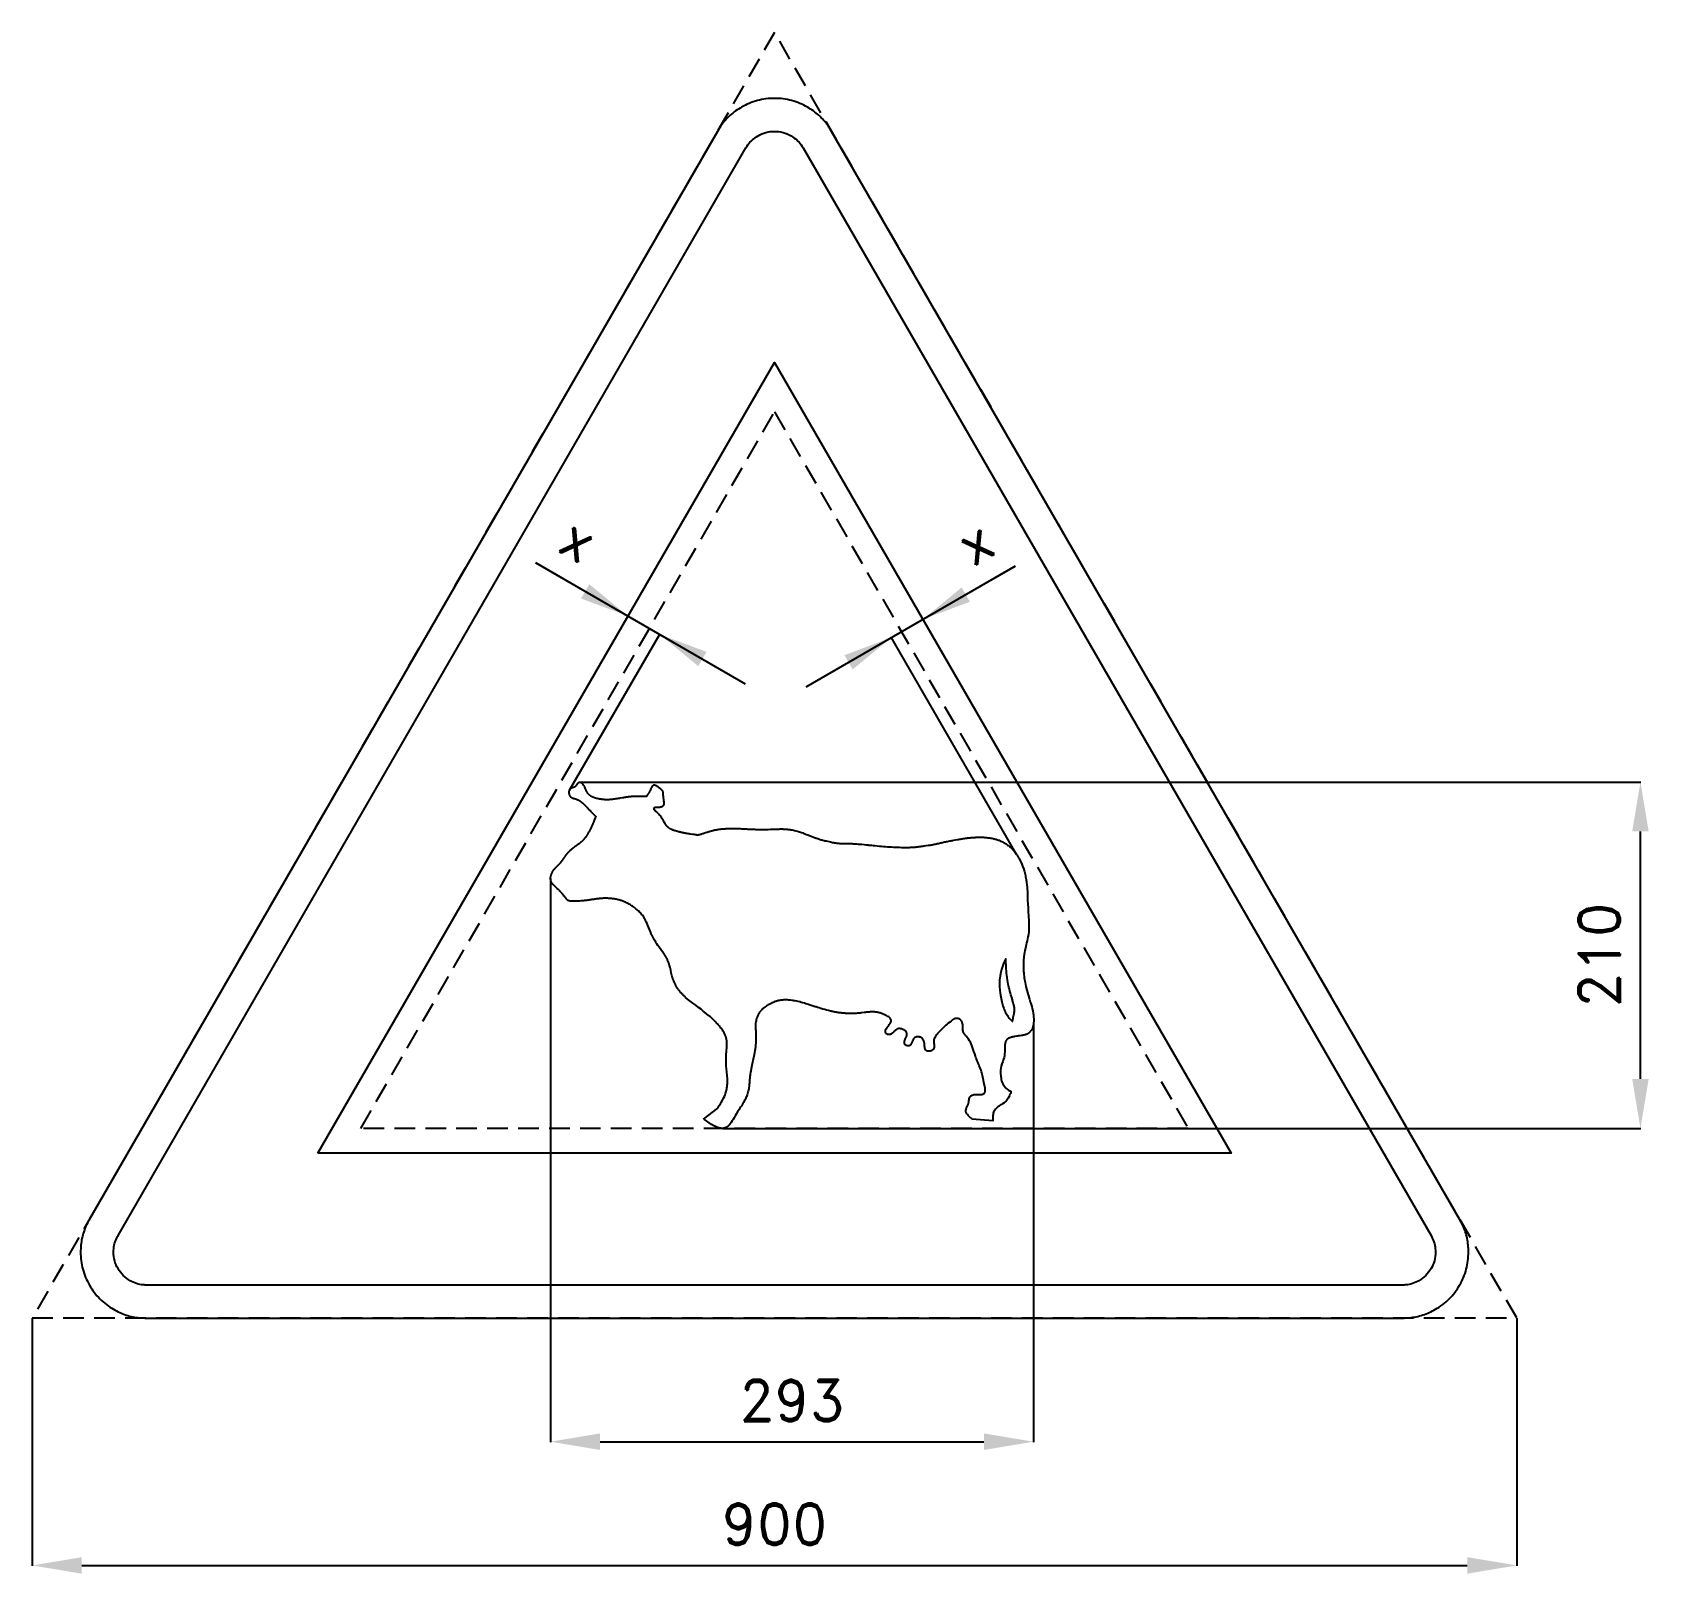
# Model space of a CAD drawing. Header units: millimetres. Extents: x -29 to 951, y -155 to 779.
import ezdxf

# ---------------------------------------------------------------- set-up
doc = ezdxf.new("R2010")
doc.units = ezdxf.units.MM
doc.header["$LTSCALE"] = 5
doc.linetypes.add('ČÁRKOVANÁX2', pattern=[1.5, 1, -0.5])
doc.layers.add('Kóty', color=2, linetype='Continuous')
doc.layers.add('Značka', color=7, linetype='Continuous')
doc.styles.get("Standard").update_dxf_attribs({"font": 'romand.shx', "height": 25})
doc.dimstyles.get("Standard").update_dxf_attribs({"dimtxt": 25, "dimasz": 30, "dimexe": 0.18, "dimexo": 0.0625, "dimgap": 12.5, "dimtad": 1, "dimdec": 0, "dimzin": 0, "dimdsep": 46, "dimtxsty": 'Standard', "dimcen": 0.09, "dimadec": 0, "dimazin": 0, "dimtfac": 1, "dimtdec": 0, "dimtofl": 0, "dimtmove": 0, "dimatfit": 3, "dimfxl": 1, "dimtolj": 1, "dimtzin": 0, "dimarcsym": 0})

msp = doc.modelspace()

# ---------------------------------------------------------------- texts
at = {"layer": 'Kóty', "char_height": 25, "attachment_point": 5}
for insert, rotation in [((302.16, 472.36), 329.9999), ((542.06, 470.71), 30.0001)]:
    msp.add_mtext('\\A1;x', dxfattribs=dict(at, insert=insert, rotation=rotation))

# ---------------------------------------------------------------- blocks, each defined once
blk = doc.blocks.new('*D0')
at = {"layer": 'Defpoints', "color": 0, "transparency": 16777216}
for p in [(284.92, 266.61), (577.71, 178.53), (577.71, -74.94)]:
    blk.add_point(p, dxfattribs=at)
at = {"layer": 'Kóty', "color": 0, "lineweight": -2, "transparency": 16777216}
for p, q in [((284.92, 266.55), (284.92, -75.12)), ((577.71, 178.46), (577.71, -75.12)), ((314.92, -74.94), (547.71, -74.94))]:
    blk.add_line(p, q, dxfattribs=at)
at = {"layer": 'Kóty', "color": 0, "transparency": 16777216}
for points in [[(314.92, -69.94), (314.92, -79.94), (284.92, -74.94)], [(547.71, -69.94), (547.71, -79.94), (577.71, -74.94)]]:
    blk.add_solid(points, dxfattribs=at)
at = {"layer": 'Kóty', "color": 0, "transparency": 16777216, "insert": (431.31, -49.94), "char_height": 25, "attachment_point": 5}
blk.add_mtext('\\A1;293', dxfattribs=at)
blk = doc.blocks.new('*D1')
at = {"layer": 'Defpoints', "color": 0, "transparency": 16777216}
for p in [(-29.28, 0.06), (870.72, 0.06), (870.72, -149.94)]:
    blk.add_point(p, dxfattribs=at)
at = {"layer": 'Kóty', "color": 0, "lineweight": -2, "transparency": 16777216}
for p, q in [((-29.28, 0), (-29.28, -150.12)), ((870.72, 0), (870.72, -150.12)), ((0.72, -149.94), (840.72, -149.94))]:
    blk.add_line(p, q, dxfattribs=at)
at = {"layer": 'Kóty', "color": 0, "transparency": 16777216}
for points in [[(0.72, -144.94), (0.72, -154.94), (-29.28, -149.94)], [(840.72, -144.94), (840.72, -154.94), (870.72, -149.94)]]:
    blk.add_solid(points, dxfattribs=at)
at = {"layer": 'Kóty', "color": 0, "transparency": 16777216, "insert": (420.72, -124.94), "char_height": 25, "attachment_point": 5}
blk.add_mtext('\\A1;900', dxfattribs=at)
blk = doc.blocks.new('*D2')
at = {"layer": 'Defpoints', "color": 0, "transparency": 16777216}
for p in [(302.7, 325), (945.72, 325), (389.25, 115)]:
    blk.add_point(p, dxfattribs=at)
at = {"layer": 'Kóty', "color": 0, "lineweight": -2, "transparency": 16777216}
for p, q in [((302.76, 325), (945.9, 325)), ((945.72, 145), (945.72, 295)), ((389.31, 115), (945.9, 115))]:
    blk.add_line(p, q, dxfattribs=at)
at = {"layer": 'Kóty', "color": 0, "transparency": 16777216}
for points in [[(940.72, 295), (950.72, 295), (945.72, 325)], [(940.72, 145), (950.72, 145), (945.72, 115)]]:
    blk.add_solid(points, dxfattribs=at)
at = {"layer": 'Kóty', "color": 0, "transparency": 16777216, "insert": (920.72, 220), "char_height": 25, "attachment_point": 5, "rotation": 90}
blk.add_mtext('\\A1;210', dxfattribs=at)

# ---------------------------------------------------------------- dimensions: what is measured, and where the dimension line sits
at = {"layer": 'Kóty'}
dim = msp.add_linear_dim(base=(945.72, 325), p1=(389.25, 115), p2=(302.7, 325), angle=90, dimstyle='Standard', dxfattribs=at)
dim.commit()
dim.dimension.update_dxf_attribs({"geometry": '*D2', "text_midpoint": (920.72, 220)})
for base, p1, p2, picture, middle in [((577.71, -74.94), (284.92, 266.61), (577.71, 178.53), '*D0', (431.31, -49.94)), ((870.72, -149.94), (-29.28, 0.06), (870.72, 0.06), '*D1', (420.72, -124.94))]:
    dim = msp.add_linear_dim(base=base, p1=p1, p2=p2, dimstyle='Standard', dxfattribs=at)
    dim.commit()
    dim.dimension.update_dxf_attribs({"geometry": picture, "text_midpoint": middle})

# ---------------------------------------------------------------- linework, layer by layer
at = {"layer": 'Kóty'}
for p, q in [((275.92, 457.91), (402.97, 384.56)), ((305.92, 440.59), (275.92, 457.91)), ((566.66, 455.92), (439.6, 382.56)), ((536.66, 438.6), (566.66, 455.92)), ((296.44, 320.05), (351.1, 414.72)), ((567.6, 280.86), (491.48, 412.72))]:
    msp.add_line(p, q, dxfattribs=at)
for points in [[(308.42, 444.92), (303.42, 436.26), (331.9, 425.59)], [(534.16, 442.93), (539.16, 434.27), (510.68, 423.6)], [(379.49, 403.89), (374.49, 395.23), (351.01, 414.56)], [(463.09, 401.89), (468.09, 393.23), (491.57, 412.56)]]:
    msp.add_solid(points, dxfattribs=at)
at = {"layer": 'Značka', "color": 6, "linetype": 'ČÁRKOVANÁX2', "ltscale": 2.5}
for points in [[(870.72, 0.06), (420.72, 779.48), (-29.28, 0.06)], [(169.9, 115), (420.72, 549.42), (671.53, 115)]]:
    msp.add_lwpolyline(points, close=True, dxfattribs=at)
at = {"layer": 'Značka', "color": 5}
for points in [[(836.08, 60), (455.36, 719.42), (454.24, 721.19, 0.010748), (453.08, 722.93, 0.055773), (447.54, 729.17, 0.055979), (440.72, 734.06, 0.069561), (431.09, 738.14, 0.069791), (420.72, 739.42, 0.069502), (410.36, 738.12, 0.067732), (400.72, 734.06, 0.055944), (393.86, 729.2, 0.061133), (388.36, 722.93, 0.012257), (387.19, 721.2), (386.08, 719.42), (5.36, 60, 0.003576), (4.38, 58.15, 0.010722), (3.46, 56.27, 0.055711), (0.83, 48.35, 0.055985), (0, 40, 0.069591), (1.29, 29.62, 0.069767), (5.36, 20, 0.069481), (11.67, 11.68, 0.067775), (20, 5.36, 0.055964), (27.65, 1.85, 0.061097), (35.82, 0.22, 0.01224), (37.91, 0.07, 0.004081), (40, 0), (801.43, 0, 0.003581), (803.53, 0.08, 0.010743), (805.62, 0.22, 0.055797), (813.79, 1.9, 0.055991), (821.43, 5.36, 0.069582), (829.78, 11.66, 0.069787), (836.08, 20, 0.069497), (840.13, 29.62, 0.067792), (841.43, 40, 0.055928), (840.65, 48.37, 0.060939), (837.98, 56.27), (837.06, 58.15), (836.08, 60)], [(377.7, 120.67), (386.33, 127.27), (386.43, 127.44), (386.53, 127.61), (387.24, 128.79), (387.95, 129.97), (388.59, 131.08), (389.21, 132.19), (389.78, 133.28), (390.31, 134.4), (390.69, 135.28), (391.03, 136.18), (391.38, 137.3), (391.66, 138.44), (391.68, 138.55), (391.7, 138.66), (391.8, 139.12), (391.88, 139.59), (391.97, 140.17), (392.04, 140.75), (392.1, 141.33), (392.14, 141.91), (392.17, 142.5), (392.18, 143.09), (392.19, 143.58), (392.19, 144.08), (392.18, 144.48), (392.16, 144.88), (392.16, 144.98), (392.15, 145.08), (392.02, 147.06), (391.83, 149.09), (391.63, 151.11), (391.48, 152.74), (391.38, 154.38), (391.38, 154.48), (391.37, 154.58), (391.36, 154.99), (391.35, 155.41), (391.35, 155.82), (391.35, 156.23), (391.35, 156.33), (391.35, 156.43), (391.4, 158.49), (391.45, 159.93), (391.53, 161.37), (391.63, 162.53), (391.73, 163.7), (391.81, 164.83), (391.85, 165.97), (391.85, 166.86), (391.79, 167.74), (391.79, 167.8), (391.78, 167.85), (391.76, 168.07), (391.73, 168.29), (391.7, 168.51), (391.66, 168.72), (391.65, 168.78), (391.64, 168.83), (391.4, 169.91), (391.17, 170.74), (390.88, 171.54), (390.57, 172.22), (390.23, 172.88), (389.85, 173.53), (389.45, 174.16), (389.11, 174.65), (388.76, 175.13), (388.31, 175.7), (387.85, 176.25), (387.76, 176.36), (387.67, 176.46), (387.32, 176.88), (386.97, 177.3), (386.52, 177.81), (386.08, 178.33), (385.62, 178.84), (385.16, 179.34), (384.69, 179.83), (384.21, 180.32), (383.82, 180.71), (383.43, 181.1), (383.03, 181.48), (382.62, 181.86), (382.21, 182.23), (381.8, 182.6), (381.47, 182.89), (381.13, 183.18), (381.05, 183.26), (380.96, 183.33), (379.27, 184.74), (377.55, 186.12), (376.14, 187.2), (374.72, 188.27), (372.91, 189.62), (371.11, 190.97), (369.55, 192.17), (368.03, 193.41), (366.8, 194.46), (366.74, 194.51), (366.68, 194.57), (366.44, 194.79), (366.2, 195), (365.9, 195.28), (365.61, 195.56), (365.32, 195.84), (365.04, 196.12), (364.76, 196.4), (364.48, 196.69), (364.21, 196.98), (363.94, 197.28), (363.68, 197.58), (363.42, 197.88), (363.22, 198.13), (363.02, 198.37), (362.83, 198.62), (362.64, 198.87), (362.45, 199.12), (362.27, 199.37), (362.09, 199.63), (361.92, 199.9), (361.72, 200.23), (361.52, 200.56), (361.33, 200.9), (361.14, 201.25), (360.96, 201.59), (360.79, 201.94), (360.62, 202.29), (360.45, 202.65), (360.25, 203.08), (360.05, 203.51), (359.85, 203.95), (359.66, 204.38), (359.48, 204.82), (359.31, 205.27), (359.15, 205.71), (358.99, 206.16), (358.87, 206.55), (358.75, 206.94), (358.66, 207.26), (358.57, 207.57), (358.55, 207.65), (358.53, 207.73), (358.14, 209.33), (357.76, 210.94), (357.36, 212.56), (357.02, 213.84), (357.01, 213.9), (356.99, 213.97), (356.91, 214.22), (356.84, 214.48), (356.74, 214.79), (356.63, 215.11), (356.5, 215.49), (356.36, 215.88), (356.21, 216.26), (356.06, 216.64), (355.9, 217.02), (355.73, 217.39), (355.56, 217.76), (355.38, 218.13), (355.2, 218.47), (355.02, 218.82), (354.84, 219.15), (354.65, 219.49), (354.46, 219.82), (354.25, 220.15), (354.05, 220.47), (353.84, 220.8), (353.65, 221.07), (353.46, 221.34), (353.31, 221.56), (353.15, 221.78), (353.12, 221.83), (353.08, 221.88), (352.28, 222.95), (351.46, 224.01), (350.65, 225.08), (350.01, 225.94), (349.39, 226.81), (349.36, 226.87), (349.32, 226.92), (349.17, 227.14), (349.03, 227.36), (348.89, 227.58), (348.75, 227.8), (348.72, 227.86), (348.69, 227.92), (348.02, 229.04), (347.97, 229.12), (347.92, 229.2), (347.74, 229.52), (347.55, 229.84), (347.33, 230.25), (347.1, 230.65), (346.88, 231.06), (346.67, 231.47), (346.46, 231.88), (346.26, 232.3), (346.1, 232.65), (345.94, 233), (345.82, 233.29), (345.7, 233.57), (345.67, 233.64), (345.64, 233.71), (345.06, 235.16), (344.49, 236.6), (343.91, 238.04), (343.43, 239.18), (342.91, 240.31), (342.88, 240.38), (342.84, 240.45), (342.71, 240.72), (342.57, 241), (342.39, 241.34), (342.21, 241.68), (342.02, 242.02), (341.83, 242.35), (341.63, 242.68), (341.42, 243), (341.02, 243.61), (340.59, 244.19), (340.15, 244.76), (339.68, 245.32), (339.2, 245.86), (338.7, 246.38), (338.17, 246.88), (337.64, 247.37), (337.17, 247.79), (336.7, 248.19), (336.21, 248.58), (335.72, 248.96), (335.22, 249.32), (334.7, 249.67), (334.18, 250.01), (333.65, 250.34), (333.12, 250.66), (332.57, 250.98), (332.02, 251.27), (331.46, 251.56), (330.9, 251.83), (330.33, 252.1), (329.75, 252.34), (329.17, 252.58), (328.71, 252.76), (328.24, 252.93), (327.77, 253.1), (327.3, 253.25), (326.83, 253.4), (326.35, 253.53), (325.87, 253.66), (325.39, 253.77), (324.8, 253.9, 0.006753), (324.21, 254.02, 0.006727), (323.61, 254.11), (323.02, 254.2), (322.42, 254.27), (321.82, 254.33), (321.22, 254.38), (320.62, 254.42), (320.08, 254.45), (319.54, 254.48), (319, 254.5), (318.46, 254.5, 0.004311), (317.93, 254.5, 0.004767), (317.39, 254.49, 0.004596), (316.85, 254.48, 0.003581), (316.31, 254.45), (315.88, 254.42), (315.44, 254.39), (315.01, 254.35), (314.57, 254.31), (314.13, 254.26), (313.7, 254.21), (313.27, 254.15), (312.83, 254.09), (312.4, 254.04), (311.98, 253.98), (311.55, 253.91), (311.12, 253.85), (310.7, 253.79), (310.27, 253.72), (309.93, 253.67), (309.59, 253.62), (309.5, 253.6), (309.42, 253.59), (309.35, 253.58), (309.28, 253.57), (309.01, 253.53), (308.74, 253.49), (308.41, 253.44), (308.07, 253.39), (307.73, 253.34), (307.39, 253.29), (307.06, 253.25), (306.72, 253.21), (306.3, 253.16), (305.88, 253.12), (305.46, 253.07), (305.04, 253.04), (304.62, 253), (304.2, 252.97), (303.87, 252.94), (303.53, 252.91), (303.45, 252.91), (303.36, 252.9), (302.38, 252.83), (302.33, 252.82), (302.28, 252.82), (302.08, 252.81), (301.89, 252.79), (301.64, 252.78), (301.4, 252.76), (301.2, 252.75), (301, 252.74), (300.8, 252.74), (300.6, 252.73), (300.4, 252.72), (300.2, 252.72), (300.01, 252.72), (299.81, 252.71), (299.61, 252.71), (299.42, 252.71), (299.26, 252.71), (299.11, 252.72), (299.07, 252.72), (299.03, 252.72), (298.25, 252.73), (298.22, 252.73), (298.19, 252.73), (298.07, 252.73), (297.95, 252.73), (297.79, 252.73), (297.64, 252.74), (297.49, 252.74), (297.33, 252.75), (297.18, 252.77), (297.02, 252.78, -0.010718), (296.74, 252.82, -0.014969), (296.46, 252.87, -0.017609), (296.18, 252.94, -0.018673), (295.91, 253.02, -0.021979), (295.65, 253.13, -0.028984), (295.4, 253.25, -0.029076), (295.17, 253.41, -0.022736), (294.96, 253.59), (294.82, 253.71), (294.7, 253.84), (294.61, 253.95), (294.52, 254.07), (294.5, 254.09), (294.48, 254.12), (294.06, 254.73), (294.04, 254.77), (294.01, 254.81), (293.89, 254.97), (293.78, 255.12), (293.66, 255.28), (293.54, 255.43), (293.51, 255.47), (293.48, 255.51), (292.86, 256.25), (292.22, 257.02), (292.19, 257.06), (292.16, 257.09), (292.03, 257.25), (291.91, 257.4), (291.74, 257.59), (291.58, 257.77), (291.45, 257.93), (291.31, 258.09), (291.17, 258.24), (291.03, 258.39), (290.89, 258.54), (290.75, 258.69), (290.61, 258.84), (290.47, 258.99), (290.28, 259.19), (290.08, 259.38), (289.93, 259.54), (289.77, 259.69), (289.73, 259.73), (289.69, 259.76), (288.9, 260.52), (288.33, 261.05), (287.75, 261.59), (287.27, 262.03), (287.24, 262.05), (287.22, 262.08), (287.12, 262.17), (287.03, 262.26), (286.91, 262.37), (286.79, 262.49), (286.68, 262.6), (286.57, 262.72), (286.46, 262.84), (286.35, 262.96), (286.25, 263.08), (286.15, 263.2), (286.05, 263.33), (285.96, 263.46), (285.88, 263.56), (285.81, 263.67), (285.75, 263.78), (285.68, 263.88), (285.62, 263.99), (285.56, 264.11), (285.5, 264.22), (285.44, 264.33), (285.35, 264.53), (285.27, 264.73), (285.2, 264.94), (285.13, 265.15), (285.07, 265.36), (285.03, 265.57), (284.99, 265.78), (284.96, 266), (284.95, 266.1), (284.94, 266.2), (284.93, 266.3), (284.92, 266.41), (284.92, 266.51), (284.92, 266.61), (284.92, 266.71), (284.92, 266.81), (284.94, 267.08, -0.014252), (284.98, 267.35), (285.02, 267.61), (285.08, 267.87), (285.15, 268.13), (285.23, 268.39), (285.32, 268.64), (285.41, 268.9), (285.46, 269.03), (285.5, 269.16), (285.56, 269.3), (285.61, 269.43), (285.66, 269.56), (285.72, 269.69), (285.77, 269.82), (285.83, 269.95), (285.95, 270.18), (286.06, 270.42), (286.19, 270.65), (286.32, 270.88), (286.46, 271.1), (286.6, 271.33), (286.75, 271.54), (286.91, 271.76, -0.006011), (287.11, 272.02, -0.007381), (287.31, 272.28, -0.007295), (287.53, 272.53, -0.005506), (287.75, 272.78, -0.004645), (287.97, 273.02, -0.004055), (288.2, 273.26), (288.43, 273.49), (288.66, 273.73), (288.85, 273.91), (289.04, 274.1), (289.19, 274.25), (289.35, 274.4), (289.38, 274.44), (289.42, 274.48), (289.46, 274.52), (289.5, 274.55), (289.65, 274.7), (289.8, 274.85), (289.99, 275.04), (290.17, 275.24, 0.003478), (290.41, 275.49, 0.00415), (290.65, 275.75, 0.004157), (290.89, 276.02), (291.12, 276.29), (291.35, 276.56, 0.004419), (291.57, 276.83), (291.79, 277.11), (292, 277.39), (292.18, 277.63), (292.36, 277.87), (292.53, 278.11), (292.7, 278.35), (292.87, 278.59), (293.04, 278.83), (293.18, 279.02), (293.31, 279.22), (293.34, 279.27), (293.38, 279.32), (293.41, 279.36), (293.45, 279.41), (293.58, 279.61), (293.72, 279.8), (293.89, 280.05), (294.06, 280.29), (294.24, 280.53), (294.41, 280.77), (294.59, 281.01), (294.77, 281.25), (294.92, 281.44), (295.06, 281.63), (295.21, 281.81), (295.36, 282), (295.52, 282.18), (295.67, 282.36), (295.83, 282.54), (295.99, 282.72, -0.004957), (296.2, 282.94, -0.005665), (296.42, 283.15, -0.005593), (296.64, 283.37, -0.004465), (296.86, 283.57, -0.003886), (297.09, 283.78, -0.003544), (297.32, 283.98, -0.002981), (297.55, 284.18), (297.78, 284.37, -0.001783), (298.04, 284.59, -0.002162), (298.31, 284.8, -0.002049), (298.57, 285.02, -0.001671), (298.84, 285.23, -0.001546), (299.11, 285.43, -0.001349), (299.38, 285.64, -0.001277), (299.65, 285.85), (299.92, 286.05), (300.15, 286.22), (300.38, 286.4), (300.62, 286.57), (300.85, 286.74), (301.09, 286.91, -0.001222), (301.32, 287.08), (301.51, 287.22), (301.7, 287.35), (301.75, 287.39), (301.79, 287.42), (302.33, 287.8), (302.36, 287.82), (302.38, 287.83), (302.49, 287.91), (302.59, 287.99), (302.73, 288.08), (302.86, 288.18, 0.00766), (303.28, 288.51, 0.00855), (303.69, 288.85, 0.00878), (304.1, 289.2, 0.008119), (304.49, 289.56, 0.008227), (304.87, 289.94, 0.009122), (305.23, 290.33, 0.008205), (305.59, 290.73, 0.005389), (305.93, 291.14, 0.004317), (306.21, 291.5, 0.006432), (306.49, 291.86, 0.006728), (306.76, 292.22, 0.005505), (307.02, 292.59, 0.005037), (307.27, 292.97, 0.005093), (307.52, 293.35, 0.00435), (307.75, 293.74), (307.98, 294.13), (308.22, 294.54), (308.45, 294.94), (308.68, 295.36), (308.9, 295.77), (309.11, 296.19), (309.32, 296.61), (309.53, 297.03), (309.73, 297.46), (309.89, 297.81), (310.05, 298.16), (310.21, 298.51), (310.37, 298.86), (310.53, 299.22), (310.68, 299.57), (310.83, 299.93), (310.98, 300.28), (311.15, 300.67), (311.31, 301.05), (311.44, 301.36), (311.57, 301.67), (311.6, 301.75), (311.63, 301.82), (312.27, 303.37), (312.38, 303.64), (312.5, 303.91), (312.23, 304.19), (311.96, 304.46), (311.52, 304.9), (311.08, 305.34), (310.51, 305.92), (309.95, 306.49), (309.39, 307.06), (308.85, 307.64), (308.41, 308.1), (307.98, 308.56), (307.45, 309.16), (307.43, 309.19), (307.4, 309.22), (307.29, 309.34), (307.19, 309.46), (307.05, 309.61), (306.92, 309.75), (306.74, 309.94), (306.56, 310.12), (306.38, 310.31), (306.19, 310.49), (306.01, 310.67), (305.82, 310.85), (305.67, 310.99), (305.52, 311.13), (305.48, 311.16), (305.44, 311.2), (304.82, 311.77), (304.79, 311.8), (304.76, 311.83), (304.63, 311.94), (304.5, 312.05), (304.34, 312.19), (304.17, 312.33), (304.01, 312.46), (303.85, 312.59), (303.68, 312.72), (303.51, 312.84), (303.34, 312.97), (303.17, 313.09), (303, 313.2), (302.82, 313.32), (302.68, 313.41), (302.54, 313.5), (302.39, 313.58), (302.25, 313.67), (302.1, 313.75), (301.96, 313.83), (301.81, 313.9), (301.66, 313.98), (301.46, 314.07), (301.27, 314.16), (301.07, 314.24), (300.88, 314.32), (300.68, 314.39), (300.47, 314.46), (300.31, 314.51), (300.15, 314.55), (300.11, 314.57), (300.07, 314.58), (299.36, 314.75), (299.33, 314.76), (299.29, 314.77), (299.15, 314.8), (299.01, 314.84), (298.84, 314.9), (298.67, 314.95), (298.47, 315.03), (298.28, 315.11), (298.09, 315.21), (297.91, 315.32), (297.74, 315.43), (297.58, 315.56), (297.42, 315.7), (297.27, 315.85), (297.17, 315.96), (297.07, 316.08), (296.97, 316.21), (296.89, 316.34), (296.8, 316.48), (296.73, 316.61), (296.66, 316.76), (296.59, 316.9), (296.53, 317.05), (296.48, 317.19), (296.43, 317.34), (296.39, 317.49), (296.35, 317.64), (296.32, 317.79), (296.29, 317.95), (296.27, 318.1), (296.25, 318.26), (296.24, 318.41), (296.23, 318.57), (296.23, 318.72), (296.23, 318.88), (296.24, 319.04), (296.25, 319.19), (296.27, 319.35), (296.29, 319.48), (296.31, 319.61, -0.011239), (296.34, 319.74, -0.011398), (296.37, 319.87, -0.012961), (296.41, 319.99, -0.016006), (296.46, 320.12, -0.016798), (296.51, 320.24, -0.014164), (296.57, 320.35, -0.012345), (296.63, 320.45, -0.01351), (296.69, 320.55, -0.012344), (296.76, 320.64, -0.009634), (296.83, 320.73), (296.91, 320.82), (296.98, 320.91), (297.06, 321), (297.14, 321.08), (297.2, 321.14), (297.26, 321.2), (297.33, 321.27), (297.39, 321.32), (297.46, 321.38), (297.52, 321.43), (297.59, 321.48), (297.66, 321.53), (297.73, 321.56), (297.79, 321.59), (297.85, 321.62), (297.92, 321.65), (297.98, 321.67), (298.05, 321.69), (298.1, 321.71), (298.16, 321.72), (298.17, 321.73), (298.18, 321.73), (298.78, 321.89), (298.81, 321.89), (298.84, 321.9), (298.96, 321.93), (299.08, 321.97), (299.23, 322.02), (299.37, 322.07), (299.46, 322.1), (299.55, 322.14), (299.64, 322.18), (299.73, 322.23), (299.82, 322.28), (299.9, 322.33), (299.99, 322.39), (300.07, 322.44), (300.16, 322.52), (300.25, 322.6), (300.34, 322.68), (300.42, 322.76), (300.5, 322.85), (300.58, 322.94), (300.65, 323.04), (300.72, 323.13), (300.78, 323.21), (300.85, 323.3), (300.89, 323.36), (300.94, 323.43), (300.95, 323.45), (300.97, 323.46), (301.2, 323.8), (301.21, 323.82), (301.22, 323.83), (301.26, 323.9), (301.31, 323.96), (301.36, 324.04), (301.42, 324.12), (301.48, 324.19), (301.54, 324.27), (301.6, 324.35), (301.66, 324.42), (301.7, 324.48), (301.75, 324.53), (301.79, 324.58), (301.84, 324.62), (301.89, 324.67), (301.94, 324.71), (301.99, 324.75), (302.05, 324.79), (302.11, 324.83), (302.18, 324.86), (302.24, 324.89), (302.31, 324.92), (302.38, 324.94), (302.46, 324.96), (302.53, 324.97), (302.61, 324.98), (302.65, 324.99), (302.7, 325), (302.75, 325), (302.8, 325), (302.85, 325), (302.89, 325), (302.94, 324.99), (302.99, 324.98), (303.04, 324.96), (303.1, 324.94), (303.15, 324.92), (303.2, 324.89), (303.25, 324.86), (303.3, 324.83), (303.35, 324.79), (303.4, 324.75), (303.47, 324.7), (303.54, 324.64), (303.61, 324.58), (303.67, 324.52), (303.74, 324.45), (303.8, 324.39), (303.86, 324.32), (303.93, 324.26), (303.99, 324.18), (304.06, 324.1), (304.11, 324.04), (304.17, 323.98), (304.18, 323.96), (304.19, 323.94), (304.45, 323.62), (304.82, 323.17), (304.83, 323.15), (304.85, 323.13), (304.92, 323.03), (304.99, 322.94), (305.07, 322.82), (305.14, 322.7), (305.21, 322.57), (305.28, 322.45), (305.34, 322.32), (305.4, 322.18), (305.45, 322.05), (305.51, 321.92), (305.55, 321.81), (305.59, 321.7), (305.6, 321.67), (305.61, 321.65), (305.78, 321.24), (305.94, 320.83), (306.09, 320.46), (306.09, 320.44), (306.1, 320.42), (306.13, 320.35), (306.16, 320.27), (306.2, 320.18), (306.24, 320.09), (306.32, 319.93), (306.39, 319.78), (306.47, 319.63), (306.55, 319.48), (306.64, 319.33), (306.73, 319.18), (306.82, 319.03), (306.92, 318.89), (307.05, 318.69), (307.19, 318.49), (307.34, 318.3), (307.49, 318.11), (307.64, 317.93), (307.81, 317.75), (307.98, 317.58), (308.15, 317.42), (308.32, 317.28), (308.49, 317.14), (308.66, 317.01), (308.84, 316.89), (309.03, 316.77), (309.22, 316.66), (309.41, 316.55), (309.6, 316.45), (309.81, 316.34), (310.02, 316.23), (310.23, 316.13), (310.44, 316.03), (310.66, 315.94), (310.88, 315.85), (311.09, 315.77), (311.31, 315.69), (311.5, 315.62), (311.69, 315.56), (311.87, 315.5), (312.06, 315.44), (312.25, 315.38), (312.44, 315.33), (312.63, 315.28), (312.82, 315.23), (313.06, 315.17), (313.31, 315.11), (313.55, 315.06), (313.8, 315.01), (314.04, 314.96), (314.29, 314.91), (314.54, 314.87), (314.78, 314.83), (315.38, 314.74, 0.005498), (315.98, 314.66, 0.006044), (316.58, 314.59, 0.005727), (317.18, 314.53, 0.00618), (317.78, 314.49, 0.007284), (318.39, 314.46, 0.006776), (318.99, 314.45, 0.004499), (319.59, 314.46), (320.08, 314.47, 0.005094), (320.57, 314.49, 0.005474), (321.05, 314.51, 0.004413), (321.53, 314.55), (322.02, 314.59), (322.5, 314.65), (322.99, 314.7), (323.47, 314.77), (323.94, 314.83), (324.42, 314.9), (324.89, 314.97), (325.37, 315.04), (325.84, 315.12), (326.32, 315.2), (326.7, 315.26), (327.07, 315.33), (327.17, 315.35), (327.26, 315.36), (328.77, 315.63), (328.85, 315.64), (328.92, 315.65), (329.22, 315.7), (329.53, 315.75), (329.9, 315.82), (330.28, 315.88), (330.75, 315.95), (331.22, 316.02), (331.69, 316.09), (332.17, 316.16), (332.64, 316.22), (333.11, 316.27), (333.59, 316.31), (334.06, 316.35), (334.34, 316.38), (334.61, 316.39), (334.88, 316.41), (335.16, 316.43), (335.43, 316.44), (335.71, 316.45), (335.98, 316.45), (336.25, 316.46), (336.48, 316.46), (336.71, 316.47), (336.94, 316.47), (337.17, 316.47), (337.4, 316.47), (337.63, 316.46), (337.81, 316.46), (337.99, 316.46), (338.04, 316.46), (338.08, 316.46), (338.99, 316.44), (339.91, 316.42), (340.64, 316.4), (341.37, 316.38), (342.15, 316.36), (342.18, 316.36), (342.22, 316.36), (342.38, 316.36), (342.53, 316.36), (342.69, 316.35), (342.84, 316.35), (342.88, 316.35), (342.92, 316.35), (343.06, 316.35), (343.2, 316.35), (343.3, 316.49), (343.41, 316.63), (343.6, 316.88), (343.78, 317.13), (343.8, 317.15), (343.81, 317.17), (343.86, 317.24), (343.91, 317.31), (343.98, 317.4), (344.05, 317.5), (344.11, 317.59), (344.18, 317.68), (344.24, 317.77), (344.3, 317.86), (344.37, 317.96), (344.44, 318.06), (344.51, 318.17), (344.58, 318.27), (344.64, 318.37), (344.71, 318.47), (344.77, 318.58), (344.84, 318.68), (344.89, 318.77), (344.94, 318.86), (345, 318.95), (345.05, 319.04), (345.1, 319.13), (345.15, 319.22), (345.2, 319.31), (345.25, 319.41), (345.31, 319.53), (345.38, 319.66), (345.43, 319.76), (345.47, 319.86), (345.49, 319.88), (345.5, 319.91), (345.73, 320.41), (345.92, 320.81), (346.1, 321.21), (346.26, 321.55), (346.27, 321.57), (346.28, 321.59), (346.31, 321.66), (346.34, 321.73), (346.38, 321.81), (346.42, 321.9), (346.46, 321.98), (346.51, 322.06), (346.55, 322.14), (346.59, 322.21), (346.63, 322.29), (346.68, 322.37), (346.73, 322.45), (346.77, 322.52), (346.81, 322.58), (346.85, 322.64), (346.89, 322.69), (346.93, 322.75), (346.98, 322.8), (347.02, 322.85), (347.07, 322.9), (347.12, 322.95), (347.17, 322.99), (347.21, 323.03), (347.25, 323.07), (347.3, 323.1, -0.016036), (347.35, 323.13, -0.017877), (347.4, 323.16, -0.017401), (347.46, 323.19, -0.014634), (347.51, 323.21, -0.01317), (347.56, 323.22), (347.6, 323.23), (347.65, 323.24), (347.7, 323.25), (347.75, 323.26), (347.79, 323.26), (347.84, 323.26), (347.89, 323.26), (347.96, 323.25), (348.03, 323.24), (348.09, 323.23), (348.16, 323.21), (348.23, 323.2), (348.29, 323.18), (348.35, 323.16), (348.42, 323.13), (348.49, 323.1), (348.56, 323.07), (348.64, 323.04), (348.71, 323.01), (348.78, 322.97), (348.85, 322.93), (348.92, 322.9), (348.98, 322.86), (349.06, 322.81), (349.13, 322.77), (349.19, 322.73), (349.25, 322.69), (349.27, 322.68), (349.28, 322.67), (349.57, 322.47), (349.94, 322.21), (350.3, 321.94), (350.66, 321.66), (351.02, 321.38), (351.31, 321.15), (351.6, 320.91), (351.62, 320.89), (351.64, 320.87), (351.74, 320.78), (351.83, 320.69), (351.95, 320.58), (352.06, 320.47), (352.17, 320.35), (352.27, 320.23), (352.38, 320.11), (352.48, 319.98), (352.53, 319.91), (352.58, 319.84), (352.63, 319.77), (352.68, 319.7), (352.72, 319.63), (352.76, 319.55), (352.8, 319.48), (352.84, 319.4), (352.89, 319.27), (352.93, 319.13), (352.96, 319), (352.99, 318.86), (353.01, 318.72), (353.03, 318.58), (353.04, 318.46), (353.04, 318.35), (353.05, 318.32), (353.05, 318.29), (353.07, 318.02), (353.08, 317.76), (353.09, 317.31), (353.09, 316.86), (353.09, 316.83), (353.09, 316.8), (353.1, 316.68), (353.1, 316.55), (353.11, 316.4), (353.13, 316.24), (353.14, 316.09), (353.16, 315.93), (353.17, 315.81), (353.19, 315.69), (353.19, 315.66), (353.2, 315.63), (353.27, 315.14), (353.27, 315.12), (353.28, 315.09), (353.29, 314.99), (353.3, 314.9), (353.31, 314.8), (353.32, 314.7), (353.32, 314.68), (353.32, 314.65), (353.33, 314.36), (353.35, 314.07), (353.35, 314.04), (353.35, 314.01), (353.36, 313.9), (353.37, 313.8), (353.39, 313.69), (353.41, 313.58), (353.41, 313.55), (353.42, 313.53), (353.51, 312.98), (353.51, 312.96), (353.52, 312.94), (353.53, 312.86), (353.54, 312.77), (353.55, 312.66), (353.56, 312.56), (353.57, 312.45), (353.57, 312.34), (353.57, 312.23), (353.57, 312.12), (353.57, 312.03), (353.57, 311.93), (353.57, 311.83), (353.56, 311.73), (353.55, 311.63), (353.54, 311.54), (353.52, 311.44), (353.5, 311.34), (353.48, 311.27), (353.47, 311.2), (353.44, 311.14), (353.42, 311.07), (353.4, 311), (353.37, 310.93), (353.34, 310.88), (353.32, 310.83), (353.31, 310.82), (353.3, 310.8), (353.23, 310.68), (353.23, 310.68), (353.22, 310.67), (353.21, 310.65), (353.19, 310.62), (353.17, 310.6), (353.15, 310.57), (353.12, 310.53), (353.08, 310.48), (353.04, 310.45), (353, 310.41), (352.96, 310.37), (352.92, 310.33), (352.88, 310.3), (352.84, 310.26), (352.73, 310.18), (352.62, 310.11, -0.014138), (352.51, 310.04, -0.012726), (352.39, 309.97, -0.012451), (352.27, 309.91, -0.013508), (352.15, 309.86, -0.012395), (352.03, 309.82, -0.009168), (351.9, 309.77, -0.011226), (351.73, 309.72, -0.01339), (351.56, 309.68, -0.01271), (351.38, 309.65, -0.009354), (351.21, 309.63), (351.03, 309.61), (350.85, 309.59), (350.67, 309.58), (350.49, 309.57), (350.31, 309.56), (350.13, 309.55), (349.94, 309.54), (349.76, 309.53), (349.58, 309.52), (349.4, 309.52), (349.26, 309.52), (349.12, 309.52), (349.08, 309.52), (349.04, 309.52), (349.02, 309.52), (348.99, 309.52), (348.89, 309.52), (348.79, 309.52), (348.66, 309.52), (348.53, 309.52), (348.4, 309.51, 0.018459), (348.27, 309.49, 0.01868), (348.14, 309.47, 0.015086), (348.01, 309.43, 0.010995), (347.93, 309.41, 0.016635), (347.85, 309.38, 0.020273), (347.77, 309.34, 0.023604), (347.7, 309.3, 0.027755), (347.64, 309.26, 0.039289), (347.58, 309.21, 0.04447), (347.53, 309.15), (347.5, 309.08), (347.47, 309), (347.46, 308.92), (347.46, 308.84), (347.47, 308.76), (347.5, 308.68), (347.53, 308.59), (347.56, 308.51), (347.61, 308.43), (347.64, 308.38), (347.68, 308.32), (347.71, 308.28), (347.74, 308.24), (347.75, 308.23), (347.76, 308.22), (347.93, 308.03), (348.14, 307.81), (348.36, 307.6), (348.7, 307.28), (349.03, 306.96), (349.49, 306.52), (349.94, 306.08), (350.3, 305.73), (350.66, 305.37), (351.01, 305.01), (351.33, 304.64), (351.58, 304.33), (351.6, 304.32), (351.61, 304.3), (351.66, 304.24), (351.7, 304.18), (351.76, 304.1), (351.82, 304.01), (351.88, 303.91), (351.95, 303.8), (352, 303.72), (352.05, 303.63), (352.07, 303.61), (352.08, 303.59), (352.33, 303.16), (352.35, 303.12), (352.37, 303.09), (352.45, 302.96), (352.53, 302.83), (352.61, 302.7), (352.69, 302.57), (352.71, 302.53), (352.74, 302.5), (352.76, 302.47), (352.78, 302.44), (352.86, 302.31), (352.94, 302.18), (353.04, 302.01), (353.14, 301.85), (353.21, 301.71), (353.29, 301.58), (353.35, 301.47), (353.4, 301.36), (353.42, 301.33), (353.43, 301.3), (353.71, 300.75), (354, 300.22), (354.3, 299.7), (354.55, 299.3), (354.56, 299.28), (354.57, 299.26), (354.63, 299.18), (354.68, 299.11), (354.75, 299.01), (354.82, 298.92), (354.92, 298.81), (355.01, 298.7), (355.11, 298.59), (355.21, 298.49), (355.31, 298.38), (355.41, 298.28), (355.52, 298.18), (355.63, 298.08), (355.75, 297.97), (355.87, 297.86), (355.99, 297.75), (356.11, 297.65), (356.24, 297.54), (356.37, 297.44), (356.49, 297.35), (356.63, 297.25), (356.74, 297.17), (356.86, 297.09), (356.97, 297.02), (357.09, 296.95), (357.21, 296.88), (357.33, 296.81), (357.45, 296.74), (357.58, 296.68), (357.7, 296.61), (357.83, 296.55), (357.96, 296.48), (358.09, 296.42), (358.22, 296.37), (358.36, 296.31), (358.46, 296.26), (358.57, 296.22), (358.59, 296.21), (358.62, 296.2), (359.07, 296.03), (359.09, 296.02), (359.11, 296.01), (359.2, 295.98), (359.29, 295.95), (359.41, 295.91), (359.52, 295.88), (359.67, 295.83), (359.81, 295.79), (359.93, 295.75), (360.05, 295.72), (360.08, 295.71), (360.11, 295.7), (360.7, 295.54), (362.42, 295.06), (362.5, 295.03), (362.59, 295.01), (362.93, 294.91), (363.27, 294.82), (363.7, 294.71), (364.14, 294.61), (364.49, 294.52), (364.84, 294.44), (365.19, 294.37), (365.54, 294.3), (365.9, 294.23), (366.25, 294.16), (366.61, 294.1), (366.96, 294.03), (367.31, 293.97), (367.66, 293.91), (368.02, 293.85), (368.37, 293.8), (368.72, 293.74), (369.07, 293.69), (369.36, 293.65), (369.64, 293.61), (369.71, 293.61), (369.78, 293.6), (370.91, 293.47), (370.97, 293.46), (371.02, 293.46), (371.25, 293.43), (371.48, 293.4), (371.7, 293.37), (371.93, 293.33), (371.99, 293.33), (372.04, 293.32), (372.1, 293.31), (372.16, 293.3), (372.41, 293.25), (372.65, 293.21), (372.96, 293.16), (373.26, 293.11), (373.56, 293.07, 0.014554), (373.87, 293.05, 0.015811), (374.17, 293.04, 0.013306), (374.48, 293.05), (374.64, 293.06, 0.009611), (374.79, 293.08, 0.009677), (374.95, 293.1, 0.007779), (375.11, 293.13, 0.006971), (375.27, 293.16, 0.006413), (375.42, 293.2, 0.005534), (375.58, 293.24, 0.004335), (375.73, 293.28), (375.91, 293.33), (376.08, 293.38), (376.22, 293.43), (376.35, 293.47), (376.39, 293.48), (376.42, 293.5), (377.1, 293.73), (377.15, 293.75), (377.19, 293.76), (377.38, 293.82), (377.56, 293.88), (377.79, 293.96), (378.01, 294.03), (378.24, 294.1), (378.47, 294.18), (378.65, 294.23), (378.84, 294.29), (378.88, 294.31), (378.93, 294.32), (379.84, 294.61), (379.89, 294.62), (379.93, 294.63), (380.12, 294.69), (380.3, 294.75), (380.53, 294.82), (380.76, 294.88), (380.94, 294.94), (381.12, 294.99), (381.3, 295.05), (381.48, 295.1), (381.67, 295.15), (381.85, 295.21), (382.03, 295.26), (382.22, 295.31), (382.44, 295.37), (382.67, 295.44), (382.9, 295.5), (383.13, 295.56), (383.36, 295.62), (383.59, 295.68), (383.81, 295.74), (384.04, 295.8, -0.007948), (384.99, 296.01, -0.008648), (385.95, 296.19, -0.008235), (386.91, 296.34, -0.006831), (387.87, 296.47, -0.006011), (388.84, 296.57, -0.005875), (389.81, 296.65, -0.0048), (390.79, 296.71, -0.002695), (391.76, 296.75), (392.57, 296.78, -0.002855), (393.38, 296.81, -0.003042), (394.2, 296.82), (395.01, 296.83), (395.82, 296.83), (396.63, 296.82), (397.44, 296.8), (398.26, 296.78), (399.08, 296.76), (399.9, 296.73), (400.72, 296.7), (401.54, 296.66), (402.36, 296.62), (403.17, 296.58), (403.83, 296.55), (404.49, 296.51), (404.65, 296.5), (404.81, 296.49), (404.95, 296.49), (405.08, 296.48), (405.61, 296.45), (406.14, 296.43), (406.8, 296.39), (407.46, 296.36), (408.12, 296.33), (408.78, 296.31), (409.44, 296.29), (410.11, 296.27), (410.94, 296.26), (411.77, 296.25), (412.6, 296.25), (413.44, 296.25), (414.27, 296.26), (415.1, 296.27), (415.77, 296.28), (416.44, 296.29), (416.6, 296.3), (416.77, 296.3), (418.29, 296.33), (418.36, 296.33), (418.44, 296.33), (418.74, 296.34), (419.04, 296.35), (419.42, 296.36), (419.8, 296.37), (420.11, 296.38), (420.41, 296.39), (420.65, 296.4), (420.9, 296.41), (420.96, 296.41), (421.02, 296.42), (422.24, 296.47), (422.3, 296.47), (422.36, 296.47), (422.59, 296.48), (422.83, 296.49), (423.13, 296.5), (423.43, 296.51), (423.73, 296.52), (424.03, 296.52), (424.33, 296.53), (424.63, 296.53), (424.87, 296.53), (425.11, 296.53), (425.34, 296.53), (425.58, 296.52), (425.82, 296.52), (426.06, 296.51), (426.3, 296.51), (426.54, 296.5), (426.84, 296.48), (427.14, 296.47), (427.44, 296.45), (427.75, 296.42), (428.05, 296.4), (428.35, 296.37), (428.65, 296.34), (428.95, 296.3, -0.005627), (429.75, 296.2, -0.006722), (430.54, 296.07, -0.006872), (431.33, 295.93), (432.12, 295.76), (432.9, 295.58), (433.68, 295.39), (434.46, 295.17), (435.23, 294.94), (435.88, 294.74), (436.52, 294.54), (437.16, 294.33), (437.8, 294.1), (438.44, 293.88), (439.07, 293.64), (439.58, 293.46), (440.08, 293.27), (440.21, 293.22), (440.34, 293.17), (442.87, 292.21), (445.4, 291.25), (445.5, 291.21), (445.6, 291.17), (446, 291.02), (446.4, 290.87), (446.9, 290.69), (447.41, 290.51), (447.92, 290.34), (448.43, 290.18), (448.94, 290.02), (449.45, 289.87), (450.08, 289.7), (450.72, 289.53), (451.23, 289.41), (451.74, 289.29), (451.87, 289.27), (452, 289.24), (454.57, 288.69), (455.96, 288.39), (456.03, 288.37), (456.1, 288.36), (456.38, 288.3), (456.66, 288.25), (457, 288.18), (457.35, 288.12), (457.94, 288.03), (458.52, 287.95), (459.11, 287.89), (459.7, 287.83), (460.29, 287.79), (460.88, 287.76), (461.47, 287.74), (462.06, 287.72), (462.58, 287.71), (463.11, 287.7), (463.53, 287.7), (463.94, 287.7), (464.05, 287.69), (464.15, 287.69), (464.26, 287.69), (464.36, 287.69), (464.78, 287.69), (465.2, 287.69), (465.72, 287.68), (466.24, 287.67, -0.004928), (467.73, 287.63, -0.004849), (469.22, 287.56, -0.00434), (470.7, 287.47, -0.003313), (472.18, 287.35), (473.67, 287.22), (475.15, 287.08), (476.33, 286.96), (477.52, 286.84), (477.81, 286.81), (478.11, 286.78), (478.36, 286.75), (478.6, 286.73), (479.59, 286.63), (480.57, 286.54), (481.81, 286.42), (483.04, 286.3), (484.27, 286.19), (485.5, 286.09), (486.74, 285.99), (487.97, 285.89), (489.19, 285.8), (490.42, 285.71), (491.64, 285.63), (492.87, 285.56), (494.09, 285.5), (495.32, 285.45), (496.55, 285.41), (497.77, 285.37), (498.75, 285.36, 0.002629), (499.72, 285.35, 0.003099), (500.7, 285.35, 0.003161), (501.67, 285.36, 0.003572), (502.65, 285.39, 0.004328), (503.62, 285.43, 0.004332), (504.59, 285.48, 0.003708), (505.56, 285.55, 0.003792), (506.59, 285.64, 0.00413), (507.62, 285.75, 0.00383), (508.65, 285.87, 0.002819), (509.67, 286.01, 0.002026), (510.7, 286.15, 0.001434), (511.72, 286.3), (512.75, 286.45), (513.77, 286.61), (514.39, 286.71), (515.02, 286.8), (515.64, 286.9), (516.27, 287), (516.89, 287.11), (517.51, 287.22), (518.13, 287.35), (518.75, 287.48), (519.08, 287.55), (519.42, 287.63), (519.68, 287.69), (519.95, 287.75), (520.02, 287.77), (520.09, 287.78), (521.42, 288.1), (521.54, 288.13), (521.66, 288.16), (522.14, 288.27), (522.63, 288.38), (523.23, 288.51), (523.83, 288.64), (524.44, 288.77), (525.04, 288.89), (525.65, 289.01), (526.26, 289.13), (526.96, 289.26), (527.67, 289.39), (528.23, 289.49), (528.79, 289.59), (528.93, 289.62), (529.08, 289.64), (531.9, 290.14), (532.03, 290.16), (532.16, 290.18), (532.67, 290.27), (533.18, 290.36), (533.82, 290.48), (534.46, 290.58), (535.1, 290.69), (535.74, 290.79), (536.39, 290.88), (537.03, 290.97, -0.002813), (537.79, 291.07, -0.003555), (538.55, 291.16, -0.003754), (539.32, 291.24, -0.003397), (540.08, 291.3, -0.003343), (540.85, 291.36, -0.003547), (541.61, 291.41, -0.003185), (542.38, 291.45, -0.002192), (543.15, 291.48), (543.78, 291.5, -0.002872), (544.42, 291.51, -0.003352), (545.06, 291.52), (545.69, 291.52), (546.33, 291.51), (546.97, 291.49), (547.61, 291.46), (548.24, 291.42), (548.86, 291.38), (549.49, 291.32), (550.1, 291.25), (550.72, 291.18), (551.34, 291.09), (551.95, 290.98), (552.57, 290.87), (553.18, 290.74), (553.65, 290.64), (554.12, 290.52), (554.59, 290.4), (555.06, 290.27), (555.52, 290.13), (555.99, 289.98), (556.44, 289.81), (556.9, 289.64), (557.45, 289.42), (558, 289.18), (558.54, 288.92), (559.08, 288.65), (559.6, 288.37), (560.12, 288.06), (560.63, 287.75), (561.13, 287.42), (561.59, 287.11), (562.03, 286.79), (562.47, 286.46), (562.9, 286.11), (563.32, 285.76), (563.73, 285.4), (564.13, 285.02), (564.52, 284.64), (564.85, 284.3), (565.17, 283.96), (565.48, 283.61), (565.79, 283.26), (566.09, 282.9), (566.38, 282.53), (566.67, 282.16), (566.95, 281.78), (567.23, 281.4), (567.5, 281.01), (567.77, 280.61), (568.03, 280.21), (568.28, 279.8), (568.53, 279.39), (568.72, 279.07), (568.91, 278.73), (568.96, 278.65), (569, 278.57), (569.73, 277.2), (570.39, 275.8), (571.14, 274.01), (571.79, 272.19), (571.84, 272.04), (571.89, 271.89), (572.08, 271.27), (572.26, 270.65), (572.46, 269.88), (572.65, 269.1), (572.83, 268.31), (572.98, 267.52), (573.13, 266.73), (573.25, 265.94), (573.35, 265.28), (573.45, 264.63), (573.51, 264.1), (573.58, 263.58), (573.59, 263.44), (573.61, 263.31), (573.84, 260.68), (574, 258.03), (574.11, 255.38), (574.18, 253.25), (574.27, 251.12), (574.41, 248.46), (574.58, 245.8), (574.67, 244.35), (574.76, 242.91), (574.82, 241.74), (574.87, 240.56), (574.91, 239.4), (574.93, 238.24), (574.93, 237.32), (574.93, 236.41), (574.9, 235.26), (574.83, 234.12), (574.64, 232.6), (574.35, 231.09), (574.1, 229.86), (573.83, 228.63), (573.54, 227.41), (573.25, 226.19), (573.02, 225.21), (572.8, 224.22), (572.54, 222.95), (572.3, 221.68), (572.27, 221.51), (572.24, 221.34), (572.12, 220.67), (572.02, 219.99), (571.91, 219.13), (571.81, 218.28), (571.73, 217.42), (571.67, 216.57), (571.63, 215.71), (571.6, 214.85), (571.58, 214.13), (571.58, 213.41), (571.59, 212.69), (571.61, 211.97), (571.65, 211.25), (571.69, 210.54), (571.74, 209.96), (571.79, 209.39), (571.8, 209.25), (571.82, 209.1), (572.17, 206.22), (572.65, 203.36), (573.13, 201.08), (573.68, 198.82), (574.49, 196.03), (575.34, 193.26), (575.81, 191.72), (576.27, 190.18), (576.64, 188.89), (576.99, 187.6), (577.3, 186.28), (577.56, 184.95), (577.72, 183.85), (577.83, 182.74), (577.92, 181.27), (577.87, 179.8), (577.78, 178.95), (577.64, 178.1), (577.5, 177.38), (577.33, 176.67), (577.31, 176.6), (577.3, 176.54), (577.23, 176.29), (577.15, 176.04), (577.05, 175.72), (576.94, 175.42), (576.81, 175.12), (576.67, 174.83), (576.54, 174.6), (576.4, 174.39), (576.36, 174.34), (576.32, 174.28), (575.98, 173.86), (575.59, 173.46), (575.56, 173.43), (575.52, 173.39), (575.38, 173.26), (575.24, 173.13), (575.05, 172.97), (574.86, 172.81), (574.67, 172.67), (574.47, 172.53), (574.26, 172.4), (574.05, 172.28), (573.85, 172.18), (573.64, 172.08), (573.43, 172), (573.22, 171.92), (573, 171.85), (572.78, 171.78), (572.56, 171.72), (572.34, 171.66), (572.1, 171.6), (571.87, 171.55), (571.63, 171.5), (571.39, 171.45), (571.15, 171.41), (570.91, 171.37), (570.72, 171.34), (570.52, 171.31), (570.47, 171.3), (570.43, 171.29), (569.5, 171.16), (569.46, 171.16), (569.41, 171.15), (569.23, 171.13), (569.04, 171.1), (568.81, 171.07), (568.58, 171.03), (568.31, 170.99), (568.05, 170.95), (567.84, 170.91), (567.63, 170.87), (567.57, 170.86), (567.52, 170.85), (566.46, 170.67), (566.4, 170.66), (566.33, 170.65), (566.08, 170.61), (565.83, 170.57), (565.52, 170.51), (565.2, 170.46), (564.89, 170.4), (564.58, 170.33), (564.34, 170.27), (564.09, 170.2), (564.03, 170.18), (563.97, 170.17), (563.48, 170), (563.01, 169.8), (562.97, 169.79), (562.93, 169.77), (562.78, 169.7), (562.63, 169.62), (562.45, 169.52), (562.28, 169.41), (562.11, 169.29), (561.94, 169.17), (561.79, 169.03), (561.64, 168.89), (561.49, 168.73), (561.35, 168.57), (561.23, 168.39), (561.11, 168.21), (561.01, 168.02), (560.91, 167.83), (560.83, 167.63), (560.75, 167.43), (560.67, 167.2), (560.61, 166.97), (560.56, 166.78), (560.52, 166.59), (560.51, 166.55), (560.5, 166.5), (560.37, 165.55), (560.31, 164.49), (560.29, 163.43), (560.28, 162.42), (560.28, 161.41), (560.25, 160.2), (560.12, 158.99), (559.9, 158.02), (559.61, 157.06), (559.34, 156.29), (559.05, 155.52), (558.55, 154.14), (558.12, 152.75), (557.85, 151.51), (557.69, 150.24), (557.65, 149.52), (557.66, 148.8), (557.73, 148.06), (557.84, 147.32), (557.95, 146.39), (558.08, 145.46), (558.22, 144.69), (558.4, 143.93), (558.62, 143.19), (558.9, 142.47), (559.16, 141.92), (559.45, 141.39), (559.48, 141.33), (559.52, 141.28), (559.65, 141.06), (559.79, 140.84), (559.98, 140.58), (560.17, 140.32), (560.37, 140.07), (560.59, 139.83), (560.76, 139.64), (560.95, 139.46), (560.99, 139.42), (561.04, 139.38), (561.78, 138.76), (562.57, 138.2), (563.37, 137.68), (564.18, 137.17), (564.04, 136.89), (563.91, 136.61), (563.69, 136.14), (563.47, 135.67), (563.18, 135.04), (562.88, 134.4), (562.28, 133.27), (561.58, 132.2), (561.13, 131.61), (560.62, 131.08), (560.59, 131.04), (560.55, 131.01), (560.4, 130.88), (560.25, 130.75), (560.1, 130.63), (559.94, 130.51), (559.9, 130.48), (559.86, 130.45), (559.03, 129.9), (558.31, 129.45), (557.59, 129), (556.9, 128.55), (556.21, 128.07), (555.7, 127.67), (555.23, 127.24), (554.73, 126.64), (554.28, 126), (553.89, 125.39), (553.57, 124.75), (553.37, 124.14), (553.24, 123.51), (553.14, 122.84), (553.07, 122.16), (553.04, 121.6), (553.02, 121.04), (553.01, 120.35), (553.01, 119.65), (540.58, 120.67), (540.49, 120.75), (540.4, 120.83), (539.77, 121.37), (539.15, 121.91), (538.61, 122.4), (538.1, 122.91), (537.67, 123.39), (537.28, 123.9), (537.05, 124.29), (536.88, 124.71), (536.82, 124.91), (536.78, 125.12), (536.76, 125.43), (536.78, 125.74), (536.8, 126.08), (536.84, 126.41), (536.93, 126.77), (537.05, 127.12), (537.19, 127.49), (537.35, 127.85), (537.52, 128.23), (537.68, 128.61), (537.87, 129.08), (538.05, 129.55), (538.27, 130.3), (538.45, 131.07), (538.58, 131.7), (538.7, 132.33), (538.82, 132.91), (538.99, 133.48), (539.15, 133.86), (539.35, 134.23), (539.47, 134.39), (539.6, 134.53), (539.82, 134.72), (540.07, 134.88), (540.1, 134.9), (540.14, 134.92), (540.26, 134.99), (540.39, 135.06), (540.55, 135.13), (540.72, 135.21), (540.89, 135.27), (541.06, 135.33), (541.23, 135.38), (541.4, 135.42), (541.63, 135.47), (541.85, 135.51), (542.08, 135.53, -0.0093), (542.31, 135.55), (542.54, 135.56, -0.004693), (542.77, 135.57), (542.96, 135.57), (543.14, 135.57), (543.19, 135.57), (543.23, 135.57), (544.19, 135.55), (544.23, 135.55), (544.28, 135.55), (544.47, 135.54), (544.66, 135.54), (544.9, 135.54), (545.14, 135.54), (545.34, 135.54), (545.55, 135.54, 0.005447), (545.76, 135.55, 0.0065), (545.96, 135.56, 0.008313), (546.17, 135.58), (546.38, 135.6), (546.58, 135.63), (546.79, 135.68), (546.87, 135.69), (546.95, 135.72), (547.04, 135.74), (547.12, 135.76), (547.2, 135.79), (547.27, 135.83), (547.33, 135.86), (547.39, 135.89), (547.41, 135.9), (547.42, 135.91), (547.7, 136.13), (547.94, 136.4), (548.13, 136.64), (548.28, 136.89), (548.42, 137.26), (548.5, 137.66), (548.53, 138.16), (548.5, 138.67), (548.43, 139.24), (548.33, 139.8), (548.26, 140.16), (548.18, 140.51), (548.06, 141), (547.94, 141.48), (547.67, 142.82), (547.43, 144.17), (547.23, 145.15), (547.02, 146.13), (546.81, 147.03), (546.59, 147.94), (546.41, 148.64), (546.21, 149.34), (545.95, 150.24), (545.66, 151.12), (545.29, 152.05), (544.89, 152.95), (544.56, 153.71), (544.23, 154.48), (543.91, 155.24), (543.6, 156), (543.35, 156.61), (543.12, 157.22), (542.86, 157.98), (542.61, 158.74), (542.11, 160.2), (541.61, 161.65), (541.21, 162.84), (540.81, 164.04), (540.37, 165.2), (539.89, 166.34), (539.47, 167.23), (538.99, 168.1), (538.3, 169.16), (537.54, 170.16), (537.16, 170.62), (536.78, 171.07), (536.47, 171.45), (536.16, 171.83), (535.88, 172.21), (535.61, 172.6), (535.42, 172.9), (535.26, 173.21), (535.11, 173.58), (535, 173.97), (534.87, 174.55), (534.81, 175.14), (534.81, 175.66), (534.83, 176.19), (534.85, 176.72), (534.85, 177.25), (534.83, 177.66), (534.79, 178.08), (534.7, 178.56), (534.56, 179.02), (534.42, 179.38), (534.26, 179.73), (533.98, 180.24), (533.97, 180.26), (533.95, 180.28), (533.89, 180.38), (533.82, 180.47), (533.74, 180.56), (533.67, 180.64), (533.65, 180.66), (533.63, 180.68), (533.45, 180.84), (533.26, 181), (532.89, 181.26), (532.49, 181.47), (532.16, 181.59), (532.14, 181.6), (532.13, 181.6), (532.06, 181.62), (531.99, 181.63), (531.9, 181.65), (531.82, 181.67), (531.68, 181.68), (531.55, 181.69), (531.42, 181.7), (531.29, 181.7), (531.16, 181.7, 0.007565), (531.03, 181.69, 0.006151), (530.9, 181.68), (530.77, 181.67), (530.66, 181.65), (530.56, 181.64), (530.46, 181.63), (530.36, 181.61), (530.26, 181.59), (530.17, 181.57), (530.07, 181.54), (529.97, 181.51), (529.87, 181.47), (529.76, 181.43), (529.68, 181.39), (529.6, 181.35), (529.58, 181.34), (529.56, 181.33), (529.17, 181.1), (529.14, 181.08), (529.1, 181.05), (528.96, 180.96), (528.82, 180.86), (528.69, 180.76), (528.55, 180.65), (528.52, 180.62), (528.49, 180.6), (527.82, 180.07), (526.92, 179.4), (526.01, 178.74), (525.29, 178.17), (524.59, 177.57), (523.92, 176.96), (523.27, 176.33), (522.77, 175.83), (522.27, 175.31), (521.66, 174.66), (521.03, 174.03), (520.51, 173.52), (520, 173.01), (519.6, 172.59), (519.23, 172.15), (518.88, 171.69), (518.57, 171.22), (518.35, 170.83), (518.14, 170.43), (517.83, 169.87), (517.54, 169.29), (517.36, 168.84), (517.24, 168.38), (517.24, 168.35), (517.23, 168.32), (517.22, 168.19), (517.21, 168.06), (517.21, 167.93), (517.21, 167.8), (517.22, 167.77), (517.22, 167.74), (517.29, 167.09), (517.37, 166.44), (517.44, 165.79), (517.48, 165.44), (517.5, 165.08), (517.49, 164.74), (517.47, 164.39), (517.44, 164.06), (517.36, 163.74), (517.23, 163.42), (517.05, 163.13), (516.69, 162.67), (516.67, 162.64), (516.65, 162.62), (516.57, 162.54), (516.48, 162.47), (516.36, 162.38), (516.24, 162.3), (516.15, 162.24), (516.06, 162.18), (515.96, 162.14), (515.86, 162.09), (515.76, 162.05), (515.65, 162.01), (515.55, 161.98), (515.44, 161.95), (515.33, 161.92), (515.21, 161.89), (515.09, 161.86), (514.97, 161.84), (514.86, 161.82), (514.74, 161.81), (514.62, 161.8), (514.5, 161.79, -0.003911), (514.4, 161.78, -0.005643), (514.3, 161.78), (514.21, 161.78), (514.11, 161.78), (514.01, 161.78), (513.91, 161.79), (513.82, 161.8), (513.72, 161.81), (513.61, 161.83), (513.49, 161.85), (513.38, 161.87), (513.27, 161.91), (513.16, 161.94), (513.05, 161.99), (512.95, 162.04), (512.85, 162.1), (512.74, 162.16), (512.63, 162.24), (512.53, 162.32), (512.44, 162.41), (512.35, 162.51), (512.28, 162.61), (512.22, 162.7), (512.17, 162.79), (512.16, 162.81), (512.15, 162.83), (512.02, 163.22), (511.94, 163.62), (511.87, 164.03), (511.8, 164.44), (511.74, 164.87), (511.69, 165.3), (511.65, 165.79), (511.62, 166.27), (511.58, 166.72), (511.52, 167.17), (511.45, 167.51), (511.34, 167.85), (511.07, 168.43), (510.72, 168.97), (510.55, 169.21), (510.36, 169.42), (510.01, 169.74), (509.6, 170.01), (509.16, 170.24), (509.13, 170.25), (509.11, 170.26), (509.02, 170.29), (508.92, 170.33), (508.8, 170.37), (508.68, 170.4), (508.57, 170.43), (508.46, 170.46), (508.35, 170.48), (508.24, 170.5), (508.13, 170.52), (508.02, 170.53), (507.91, 170.54), (507.8, 170.55), (507.61, 170.55), (507.42, 170.55, 0.013855), (507.24, 170.54, 0.013534), (507.05, 170.52), (506.87, 170.49), (506.69, 170.45), (506.51, 170.39), (506.33, 170.33), (506.15, 170.26), (505.97, 170.17), (505.79, 170.07), (505.63, 169.96), (505.47, 169.83), (505.32, 169.7), (505.19, 169.56), (505.06, 169.4), (504.98, 169.29), (504.9, 169.17), (504.84, 169.07), (504.78, 168.97), (504.77, 168.94), (504.75, 168.92), (504.52, 168.4), (504.36, 167.98), (504.2, 167.57), (504.05, 167.16), (503.86, 166.75), (503.66, 166.38), (503.44, 166.03), (503.26, 165.77), (503.07, 165.53), (503.05, 165.51), (503.04, 165.5), (502.98, 165.44), (502.92, 165.39), (502.85, 165.33), (502.76, 165.28), (502.68, 165.23), (502.59, 165.18), (502.5, 165.14), (502.41, 165.1), (502.29, 165.06), (502.17, 165.03), (502.05, 165), (501.92, 164.99, -0.01577), (501.8, 164.98, -0.01767), (501.67, 164.97), (501.55, 164.98), (501.42, 164.99), (501.34, 165), (501.26, 165.02), (501.2, 165.03), (501.13, 165.05), (501.12, 165.05), (501.1, 165.05), (500.8, 165.16), (500.77, 165.17), (500.75, 165.18), (500.67, 165.21), (500.6, 165.25), (500.5, 165.3), (500.41, 165.36), (500.31, 165.42), (500.23, 165.48), (500.14, 165.55), (500.06, 165.63), (499.98, 165.71), (499.91, 165.8), (499.85, 165.87), (499.8, 165.94), (499.78, 165.96), (499.77, 165.98), (499.58, 166.39), (499.57, 166.42), (499.56, 166.45), (499.52, 166.56), (499.5, 166.68), (499.48, 166.79), (499.46, 166.91), (499.46, 166.94), (499.46, 166.97), (499.48, 167.57), (499.54, 167.94), (499.63, 168.29), (499.78, 168.63), (499.95, 168.97), (500.18, 169.42), (500.4, 169.87), (500.6, 170.29), (500.79, 170.73), (500.92, 171.1), (501, 171.48), (501.02, 171.83), (501, 172.19), (500.97, 172.5), (500.91, 172.8), (500.81, 173.1), (500.65, 173.38), (500.46, 173.65), (500.24, 173.91), (500, 174.13), (499.74, 174.32), (499.39, 174.54), (499.03, 174.73), (498.53, 174.97), (498.03, 175.18), (497.63, 175.32), (497.22, 175.42), (497.2, 175.42), (497.18, 175.43), (497.1, 175.44), (497.02, 175.46), (496.92, 175.47), (496.82, 175.48), (496.72, 175.49), (496.62, 175.5), (496.52, 175.5), (496.42, 175.5), (496.26, 175.5, 0.013428), (496.1, 175.49, 0.014804), (495.94, 175.47), (495.78, 175.44), (495.62, 175.41), (495.47, 175.36), (495.31, 175.31), (495.17, 175.24), (495.04, 175.17), (494.91, 175.1), (494.82, 175.04), (494.72, 174.98), (494.7, 174.96), (494.67, 174.94), (494.21, 174.6), (493.77, 174.27), (493.34, 173.93), (492.98, 173.59), (492.64, 173.23), (492.23, 172.83), (491.79, 172.45), (491.45, 172.22), (491.44, 172.21), (491.42, 172.19), (491.35, 172.15), (491.28, 172.12), (491.19, 172.07), (491.09, 172.03), (490.99, 171.99), (490.88, 171.96), (490.77, 171.93), (490.66, 171.91), (490.54, 171.9), (490.43, 171.88, -0.008567), (490.31, 171.88), (490.19, 171.87), (490.06, 171.87), (489.93, 171.87), (489.81, 171.88), (489.68, 171.89), (489.55, 171.91), (489.43, 171.94), (489.31, 171.98), (489.19, 172.03), (489.12, 172.07), (489.05, 172.11), (488.99, 172.14), (488.93, 172.18), (488.92, 172.19), (488.91, 172.2), (488.64, 172.42), (488.37, 172.71), (488.15, 173.03), (488.01, 173.42), (487.96, 173.82), (487.97, 174.21), (488.05, 174.59), (488.2, 174.99), (488.4, 175.38), (488.8, 176.02), (489.25, 176.63), (489.62, 177.07), (489.99, 177.52), (490.29, 177.94), (490.58, 178.35), (490.81, 178.65), (491.01, 178.96), (491.03, 178.99), (491.04, 179.01), (491.1, 179.11), (491.15, 179.22), (491.2, 179.35), (491.25, 179.49), (491.29, 179.63), (491.32, 179.77), (491.34, 179.89), (491.36, 180), (491.36, 180.03), (491.36, 180.06), (491.36, 180.52), (491.26, 180.97), (491.06, 181.38), (490.79, 181.76), (490.39, 182.18), (489.94, 182.56), (489.42, 182.94), (488.87, 183.26), (488.22, 183.58), (487.56, 183.86), (487.46, 183.91), (487.37, 183.95), (486.98, 184.11), (486.6, 184.27), (486.12, 184.46), (485.63, 184.65), (485.15, 184.82), (484.65, 184.98), (484.16, 185.12), (483.65, 185.24), (483.27, 185.32), (482.89, 185.4), (482.5, 185.46), (482.11, 185.5), (481.72, 185.54), (481.33, 185.57), (480.94, 185.59), (480.54, 185.6), (480.16, 185.61), (479.78, 185.61), (479.4, 185.61), (479.02, 185.6, 0.003617), (478.64, 185.58, 0.003745), (478.26, 185.56, 0.003258), (477.89, 185.53, 0.002336), (477.51, 185.5, 0.001727), (477.21, 185.48), (476.9, 185.45), (476.6, 185.42), (476.3, 185.38), (476, 185.35), (475.7, 185.31), (475.46, 185.28), (475.22, 185.25), (475.16, 185.25), (475.1, 185.24), (473.59, 185.05), (473.52, 185.04), (473.44, 185.03), (473.14, 184.99), (472.84, 184.96), (472.46, 184.92), (472.08, 184.88, -0.002507), (471.57, 184.83, -0.003009), (471.07, 184.79, -0.003133), (470.56, 184.76, -0.002829), (470.05, 184.72, -0.002731), (469.54, 184.7, -0.002791), (469.03, 184.68), (468.53, 184.67), (468.02, 184.65), (467.58, 184.65), (467.15, 184.64), (466.72, 184.64), (466.29, 184.65), (465.86, 184.65), (465.43, 184.66), (465, 184.68), (464.56, 184.7), (464.12, 184.72), (463.68, 184.74), (463.25, 184.77), (462.81, 184.8), (462.37, 184.84), (461.93, 184.88), (461.49, 184.93), (461.05, 184.97), (460.69, 185.02), (460.34, 185.06), (459.98, 185.11), (459.62, 185.16), (459.26, 185.21), (458.91, 185.27), (458.55, 185.32), (458.2, 185.39), (457.74, 185.47), (457.29, 185.55), (456.83, 185.64), (456.38, 185.74), (455.93, 185.84), (455.48, 185.94), (455.02, 186.05), (454.57, 186.15), (453.42, 186.44), (452.27, 186.74), (451.12, 187.05), (449.98, 187.37), (448.83, 187.71), (447.7, 188.06), (446.79, 188.34), (445.88, 188.63), (445.65, 188.7), (445.43, 188.77), (441.66, 189.99), (441.47, 190.05), (441.29, 190.11), (440.53, 190.35), (439.77, 190.58), (438.83, 190.87), (437.88, 191.14), (436.97, 191.4), (436.06, 191.64), (435.14, 191.87), (434.22, 192.07), (433.3, 192.26), (432.37, 192.43, 0.007036), (431.44, 192.57), (430.5, 192.69), (429.79, 192.77, 0.006825), (429.08, 192.83, 0.007864), (428.37, 192.87, 0.007917), (427.66, 192.89, 0.008582), (426.95, 192.88, 0.009877), (426.23, 192.86, 0.009785), (425.52, 192.8, 0.008262), (424.81, 192.72, 0.008964), (424.06, 192.61, 0.011082), (423.32, 192.47, 0.011805), (422.58, 192.31, 0.011109), (421.85, 192.1, 0.010753), (421.12, 191.87, 0.010757), (420.41, 191.61), (419.85, 191.38), (419.3, 191.13), (419.16, 191.06), (419.03, 191), (418.22, 190.59), (417.42, 190.17), (416.89, 189.9), (416.37, 189.61), (416.33, 189.59), (416.3, 189.57), (416.16, 189.48), (416.01, 189.4), (415.87, 189.31), (415.74, 189.22), (415.7, 189.2), (415.67, 189.17), (414.99, 188.7), (414.32, 188.19), (413.68, 187.65), (413.19, 187.18), (412.72, 186.7), (412.19, 186.06), (411.7, 185.39), (411.18, 184.62), (411.16, 184.58), (411.14, 184.54), (411.04, 184.38), (410.95, 184.22), (410.86, 184.06), (410.77, 183.89), (410.75, 183.85), (410.73, 183.81), (410.4, 183.09), (410.11, 182.35), (409.86, 181.59), (409.65, 180.82), (409.5, 180.2), (409.38, 179.58), (409.24, 178.8), (409.16, 178.03), (409.16, 177.21), (409.2, 176.38), (409.23, 175.7), (409.26, 175.01), (409.3, 174.33), (409.34, 173.64), (409.37, 173.1), (409.39, 172.55), (409.41, 171.86), (409.42, 171.18), (409.42, 171.02), (409.42, 170.86), (409.42, 170.22), (409.42, 169.58), (409.41, 168.79), (409.4, 167.99), (409.36, 167.19), (409.32, 166.4), (409.25, 165.6), (409.17, 164.81), (409.1, 164.15), (409.02, 163.48), (408.94, 162.96), (408.85, 162.43), (408.83, 162.3), (408.81, 162.16), (408.31, 159.53), (407.76, 156.88), (407.2, 154.23), (406.75, 152.1), (406.35, 149.95), (406.32, 149.82), (406.3, 149.68), (406.21, 149.14), (406.12, 148.6), (406.01, 147.93), (405.92, 147.25), (405.83, 146.57), (405.75, 145.89), (405.69, 145.34), (405.64, 144.8), (405.62, 144.66), (405.61, 144.53), (405.53, 143.61), (405.46, 142.7), (405.4, 141.94), (405.33, 141.18), (405.26, 140.41), (405.17, 139.65), (405.08, 139.04), (404.97, 138.44), (404.79, 137.67), (404.59, 136.91), (404.38, 136.18), (404.15, 135.45), (403.92, 134.84), (403.67, 134.23), (403.41, 133.62), (403.13, 133.01), (402.9, 132.53), (402.66, 132.04), (402.37, 131.43), (402.06, 130.82), (401.58, 130), (401.07, 129.21), (400.61, 128.53), (400.15, 127.87), (399.67, 127.18), (399.2, 126.48), (398.32, 125.11), (397.49, 123.71), (396.84, 122.58), (396.2, 121.44), (395.65, 120.48), (395.08, 119.53), (394.5, 118.65), (393.88, 117.8), (393.32, 117.12), (393.29, 117.09), (393.26, 117.06), (393.14, 116.93), (393.02, 116.81), (392.86, 116.65), (392.7, 116.5), (392.55, 116.37), (392.4, 116.24), (392.24, 116.12), (392.08, 116), (391.92, 115.89), (391.75, 115.79), (391.58, 115.69), (391.4, 115.59), (391.13, 115.46), (390.86, 115.34), (390.57, 115.24), (390.29, 115.16), (389.99, 115.09, -0.017337), (389.7, 115.04, -0.016276), (389.4, 115.01, -0.012226), (389.1, 115, -0.011669), (388.8, 115, -0.014863), (388.51, 115.02), (388.22, 115.05), (387.92, 115.09), (387.63, 115.15), (387.34, 115.22), (387.06, 115.3), (386.78, 115.39), (386.41, 115.51), (386.05, 115.64), (385.7, 115.78), (385.35, 115.93), (385, 116.09), (384.66, 116.26), (384.32, 116.43), (383.98, 116.6), (383.6, 116.81), (383.23, 117.02), (382.93, 117.19), (382.63, 117.37), (382.56, 117.41), (382.49, 117.46), (381.03, 118.38), (379.59, 119.35), (378.16, 120.35), (377.93, 120.51), (377.7, 120.67)]]:
    msp.add_lwpolyline(points, format="xyb", dxfattribs=at)
at = {"layer": 'Značka', "color": 1}
msp.add_lwpolyline([(801.43, 20), (40, 20, -0.003586), (38.95, 20.04, -0.010756), (37.91, 20.11, -0.05582), (33.82, 20.95, -0.05597), (30, 22.68, -0.06955), (25.83, 25.83, -0.069786), (22.68, 30, -0.069503), (20.65, 34.81, -0.067814), (20, 40, -0.055933), (20.39, 44.19, -0.060881), (21.73, 48.13, -0.012187), (22.19, 49.07, -0.00406), (22.68, 50), (403.4, 709.42), (403.95, 710.31), (404.54, 711.18, -0.055851), (407.31, 714.3, -0.05603), (410.72, 716.74, -0.069574), (415.53, 718.78, -0.069723), (420.72, 719.42, -0.069439), (425.9, 718.77, -0.067755), (430.72, 716.74, -0.055971), (434.15, 714.31, -0.061159), (436.9, 711.18), (437.48, 710.31), (438.04, 709.42), (818.76, 50), (819.24, 49.07), (819.71, 48.13, -0.055637), (821.02, 44.18, -0.055928), (821.43, 40, -0.069571), (820.79, 34.81, -0.069825), (818.76, 30, -0.069532), (815.6, 25.84, -0.067733), (811.43, 22.68, -0.055923), (807.61, 20.93, -0.061121), (803.53, 20.11, -0.012253), (802.48, 20.04, -0.004086), (801.43, 20)], format="xyb", dxfattribs=at)
msp.add_lwpolyline([(143.92, 100), (420.72, 579.42), (697.51, 100), (143.92, 100)], dxfattribs=at)
at = {"layer": 'Značka', "color": 5}
msp.add_lwpolyline([(564.94, 179.8), (564.96, 179.92), (564.99, 180.03), (565.16, 180.83), (565.33, 181.63), (565.5, 182.39), (565.67, 183.16), (565.82, 183.92), (565.96, 184.68), (566.05, 185.28), (566.12, 185.89), (566.18, 186.93), (566.13, 187.96), (565.98, 188.97), (565.75, 189.97), (565.5, 190.96), (565.24, 191.94), (565.09, 192.47), (564.94, 193), (564.5, 194.45), (564.07, 195.89), (563.73, 197.07), (563.41, 198.26), (563.1, 199.44), (562.81, 200.62), (562.59, 201.57), (562.38, 202.52), (562.12, 203.72), (561.89, 204.93), (561.7, 206.41), (561.57, 207.9), (561.46, 209.17), (561.35, 210.44), (561.25, 211.74), (561.17, 213.04), (561.1, 214.1), (561.03, 215.16), (560.97, 216.32), (560.9, 217.47), (560.89, 217.67), (560.88, 217.88), (560.74, 217.57), (560.61, 217.26), (560.38, 216.75), (560.15, 216.23), (559.87, 215.56), (559.58, 214.88), (559.12, 213.71), (558.7, 212.52), (558.51, 211.9), (558.34, 211.28), (557.8, 208.99), (557.77, 208.87), (557.75, 208.76), (557.66, 208.3), (557.58, 207.83), (557.5, 207.37), (557.44, 206.9), (557.42, 206.78), (557.41, 206.67), (557.21, 204.73), (557.13, 202.78), (557.16, 200.81), (557.29, 198.85), (557.47, 197.27), (557.72, 195.69), (558.13, 193.71), (558.59, 191.73), (558.79, 190.89), (559.01, 190.05), (559.21, 189.33), (559.44, 188.61), (559.68, 187.89), (559.95, 187.17), (560.18, 186.59), (560.43, 186.03), (560.76, 185.32), (561.13, 184.63), (561.5, 184), (561.91, 183.39), (562.26, 182.89), (562.62, 182.41), (563, 181.93), (563.39, 181.46), (563.72, 181.09), (564.06, 180.72), (564.42, 180.33), (564.8, 179.94), (564.87, 179.87), (564.94, 179.8)], dxfattribs=at)

msp.set_redraw_order([(e.dxf.handle, doc.entitydb.next_handle()) for e in msp.query("TEXT MTEXT ATTDEF DIMENSION ARC_DIMENSION")])  # texts and dimensions are drawn at this point

doc.saveas('drawing.dxf')
